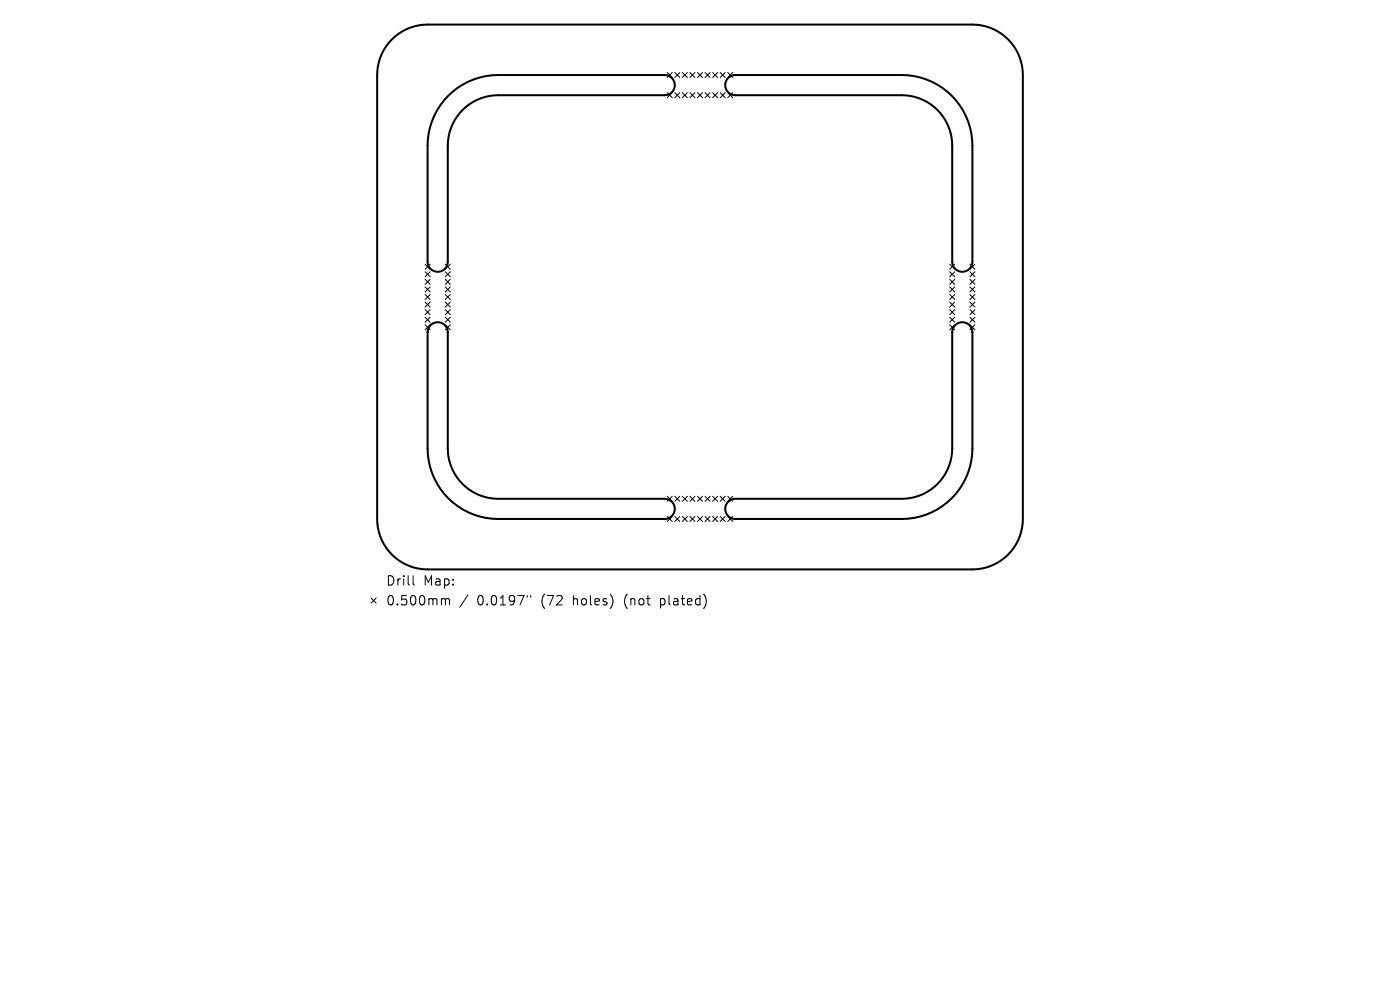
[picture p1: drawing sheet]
<svg xmlns="http://www.w3.org/2000/svg" width="297mm" height="210mm" viewBox="0 0 297 210" stroke-linecap="round" stroke-linejoin="round" font-family="sans-serif">
<defs><g id="words">
<g font-size="2.8">
<text x="81.8" y="124.5">Drill</text>
<text x="89.8" y="124.5">Map:</text>
<text x="81.8" y="128.7">0.500mm</text>
<text x="101.2" y="128.7">0.0197&quot;</text>
<text x="115" y="128.7">(72</text>
<text x="121.8" y="128.7">holes)</text>
<text x="132.9" y="128.7">(not</text>
<text x="140.7" y="128.7">plated)</text>
</g>
</g></defs>
<path d="M83.1 8.3a10.7 10.7 0 0 1 7.6-3.1h115.6a10.7 10.7 0 0 1 10.7 10.7v94.2a10.7 10.7 0 0 1-10.7 10.7h-115.6a10.7 10.7 0 0 1-10.7-10.7v-94.2a10.7 10.7 0 0 1 3.1-7.6zM154.5 16.5l.6-.4 .9-.2h35.3a15 15 0 0 1 15 15v24.6a2.14 2.14 0 0 1-2.2 2.2 2.14 2.14 0 0 1-2.1-2.2v-24.6a10.7 10.7 0 0 0-10.7-10.7h-35.3a2.14 2.14 0 0 1-2-1.3 2.14 2.14 0 0 1 .5-2.4zM95.1 20.3a15 15 0 0 1 10.6-4.4h35.3a2.14 2.14 0 0 1 2.2 2.2 2.14 2.14 0 0 1-2.2 2.1h-35.3a10.7 10.7 0 0 0-10.7 10.7v24.6a2.14 2.14 0 0 1-2.1 2.2 2.14 2.14 0 0 1-2.2-2.2v-24.6a15 15 0 0 1 4.4-10.6zM91.3 69a2.14 2.14 0 0 1 2.4-.5 2.14 2.14 0 0 1 1.3 2v24.6a10.7 10.7 0 0 0 10.7 10.7h35.3a2.14 2.14 0 0 1 2.2 2.1 2.14 2.14 0 0 1-2.2 2.2h-35.3a15 15 0 0 1-15-15v-24.6l.2-.9zM154.5 106.4l.6-.4 .9-.2h35.3a10.7 10.7 0 0 0 10.7-10.7v-24.6a2.14 2.14 0 0 1 2.1-2.1 2.14 2.14 0 0 1 2.2 2.1v24.6a15 15 0 0 1-15 15h-35.3a2.14 2.14 0 0 1-2-1.3 2.14 2.14 0 0 1 .5-2.4z" fill="none" stroke="#000" stroke-width=".43"/>
<g fill="none" stroke="#000" stroke-width=".21">
<path d="M141.5 15.4l1.1 1.1M141.5 19.7l1.1 1M142.6 15.4l-1.1 1.1M142.6 19.7l-1.1 1M143.2 15.4l1 1.1M143.2 19.7l1 1M144.2 15.4l-1 1.1M144.2 19.7l-1 1M144.8 15.4l1 1.1M144.8 19.7l1 1M145.8 15.4l-1 1.1M145.8 19.7l-1 1"/>
<path d="M146.4 15.4l1 1.1M146.4 19.7l1 1M147.4 15.4l-1 1.1M147.4 19.7l-1 1M148 15.4l1 1.1M148 19.7l1 1M149 15.4l-1 1.1M149 19.7l-1 1M149.6 15.4l1 1.1M149.6 19.7l1 1M150.6 15.4l-1 1.1M150.6 19.7l-1 1"/>
<path d="M151.2 15.4l1 1.1M151.2 19.7l1 1M152.2 15.4l-1 1.1M152.2 19.7l-1 1M152.8 15.4l1.1 1.1M152.8 19.7l1.1 1M153.9 15.4l-1.1 1.1M153.9 19.7l-1.1 1M154.4 15.4l1.1 1.1M154.4 19.7l1.1 1M155.5 15.4l-1.1 1.1M155.5 19.7l-1.1 1"/>
<path d="M90.2 56l1 1.1M90.2 57.7l1 1M90.2 59.3l1 1M91.2 56l-1 1.1M91.2 57.7l-1 1M91.2 59.3l-1 1M94.5 56l1 1.1M94.5 57.7l1 1M94.5 59.3l1 1M95.5 56l-1 1.1M95.5 57.7l-1 1M95.5 59.3l-1 1"/>
<path d="M201.5 56l1 1.1M201.5 57.7l1 1M201.5 59.3l1 1M202.5 56l-1 1.1M202.5 57.7l-1 1M202.5 59.3l-1 1M205.8 56l1 1.1M205.8 57.7l1 1M205.8 59.3l1 1M206.8 56l-1 1.1M206.8 57.7l-1 1M206.8 59.3l-1 1"/>
<path d="M90.2 60.9l1 1M90.2 62.5l1 1M90.2 64.1l1 1M90.2 65.7l1 1M90.2 67.3l1 1.1M90.2 68.9l1 1.1M91.2 60.9l-1 1M91.2 62.5l-1 1M91.2 64.1l-1 1M91.2 65.7l-1 1M91.2 67.3l-1 1.1M91.2 68.9l-1 1.1"/>
<path d="M94.5 60.9l1 1M94.5 62.5l1 1M94.5 64.1l1 1M94.5 65.7l1 1M94.5 67.3l1 1.1M94.5 68.9l1 1.1M95.5 60.9l-1 1M95.5 62.5l-1 1M95.5 64.1l-1 1M95.5 65.7l-1 1M95.5 67.3l-1 1.1M95.5 68.9l-1 1.1"/>
<path d="M201.5 60.9l1 1M201.5 62.5l1 1M201.5 64.1l1 1M201.5 65.7l1 1M201.5 67.3l1 1.1M201.5 68.9l1 1.1M202.5 60.9l-1 1M202.5 62.5l-1 1M202.5 64.1l-1 1M202.5 65.7l-1 1M202.5 67.3l-1 1.1M202.5 68.9l-1 1.1"/>
<path d="M205.8 60.9l1 1M205.8 62.5l1 1M205.8 64.1l1 1M205.8 65.7l1 1M205.8 67.3l1 1.1M205.8 68.9l1 1.1M206.8 60.9l-1 1M206.8 62.5l-1 1M206.8 64.1l-1 1M206.8 65.7l-1 1M206.8 67.3l-1 1.1M206.8 68.9l-1 1.1"/>
<path d="M141.5 105.3l1.1 1M141.5 109.6l1.1 1M142.6 105.3l-1.1 1M142.6 109.6l-1.1 1M143.2 105.3l1 1M143.2 109.6l1 1M144.2 105.3l-1 1M144.2 109.6l-1 1M144.8 105.3l1 1M144.8 109.6l1 1M145.8 105.3l-1 1M145.8 109.6l-1 1"/>
<path d="M146.4 105.3l1 1M146.4 109.6l1 1M147.4 105.3l-1 1M147.4 109.6l-1 1M148 105.3l1 1M148 109.6l1 1M149 105.3l-1 1M149 109.6l-1 1M149.6 105.3l1 1M149.6 109.6l1 1M150.6 105.3l-1 1M150.6 109.6l-1 1"/>
<path d="M151.2 105.3l1 1M151.2 109.6l1 1M152.2 105.3l-1 1M152.2 109.6l-1 1M152.8 105.3l1.1 1M152.8 109.6l1.1 1M153.9 105.3l-1.1 1M153.9 109.6l-1.1 1M154.4 105.3l1.1 1M154.4 109.6l1.1 1M155.5 105.3l-1.1 1M155.5 109.6l-1.1 1"/>
<path d="M78.7 126.9l1.1 1M79.8 126.9l-1.1 1M87.6 122.1v1.7l.3 .3M93.9 127l.5 .1 .1 .2M94.5 127.3l.3-.3 .5 .1 .1 1.2M94.5 127.3v1M99.3 126.2l-1.8 2.6M111.8 126.3v.4M112.6 126.3v.4"/>
</g>
<use href="#words"/>
</svg>
